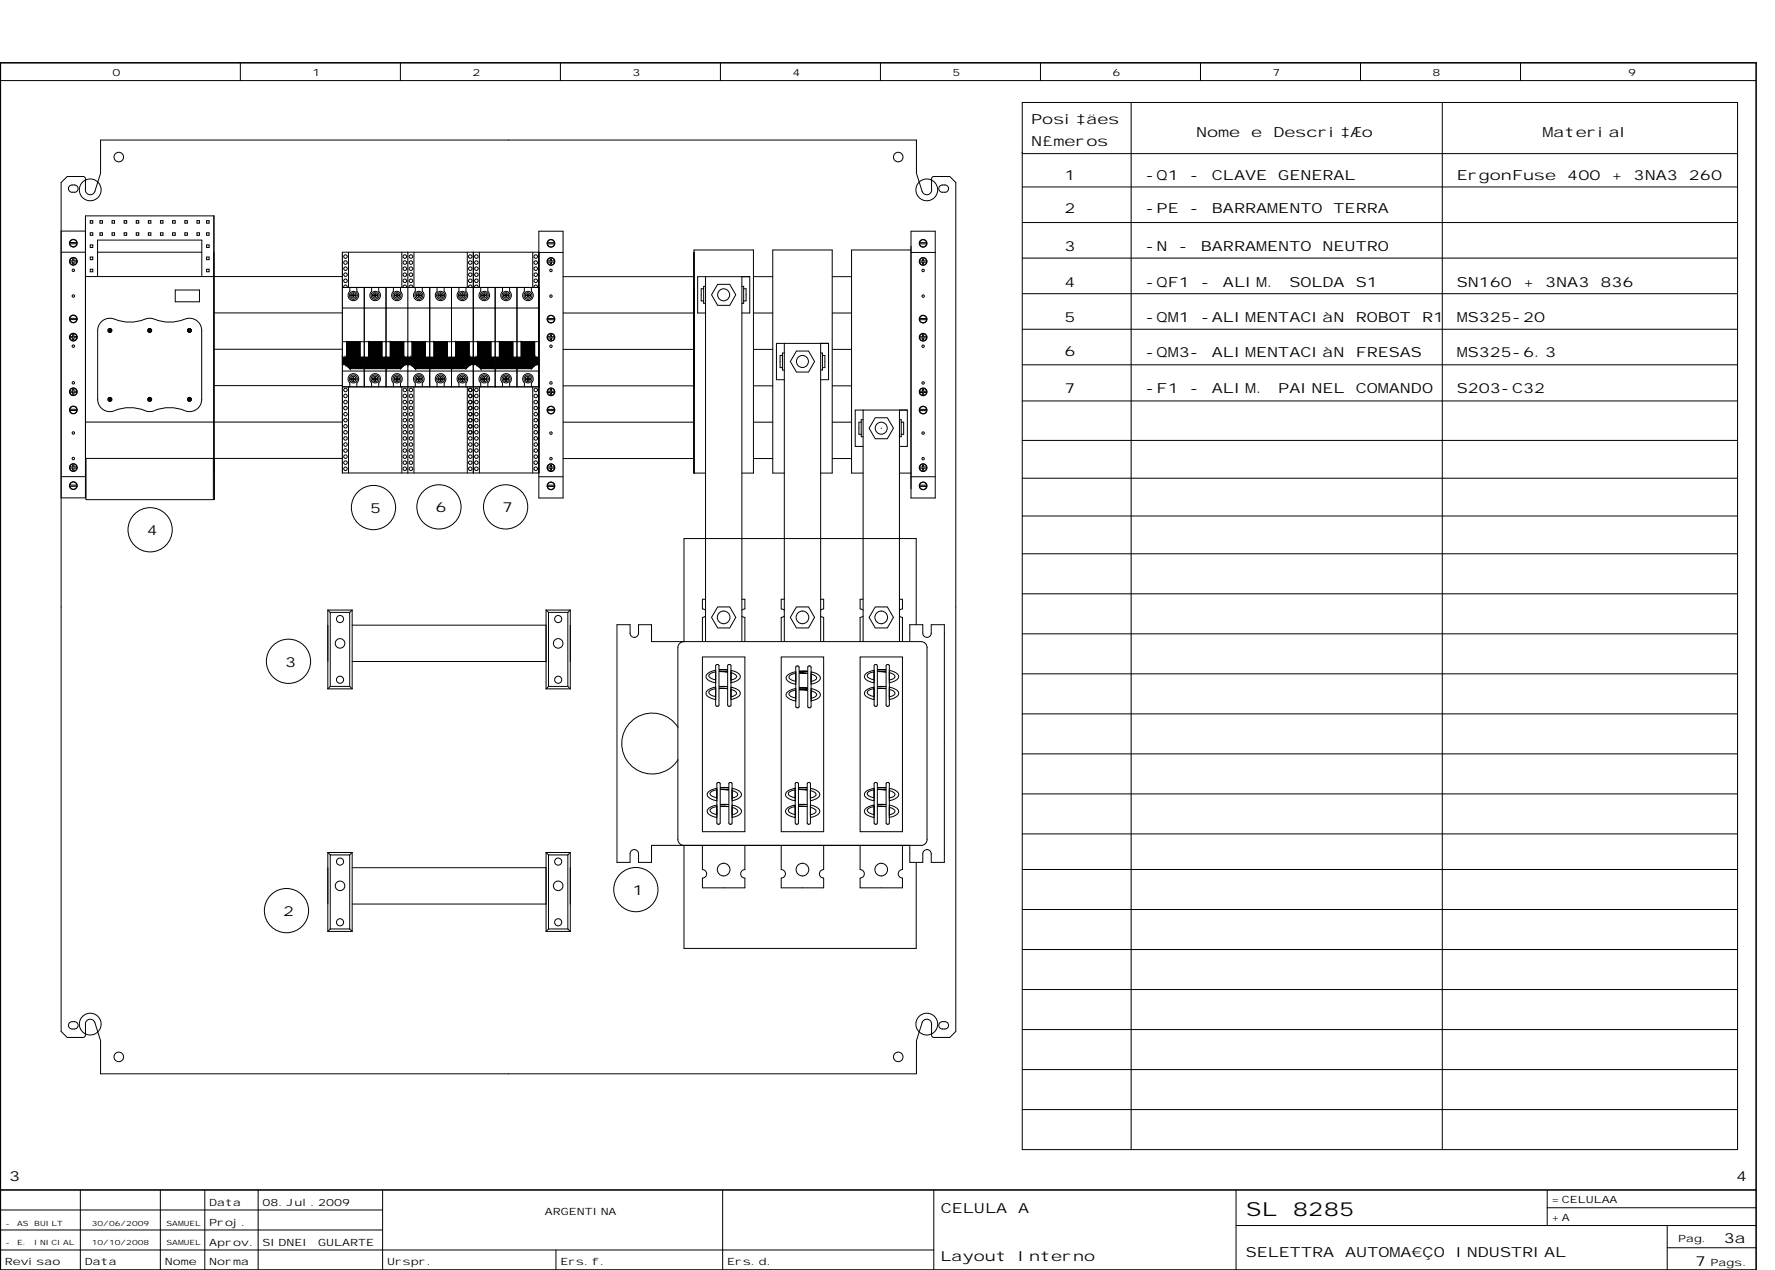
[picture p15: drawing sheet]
<svg xmlns="http://www.w3.org/2000/svg" width="399mm" height="286mm" viewBox="0 0 399 286" stroke-linecap="round" stroke-linejoin="round" font-family="sans-serif">
<defs><g id="words">
<g font-size="4.4">
<text x="280.4" y="273.5">SL</text>
<text x="290.8" y="273.5">8285</text>
</g>
<g font-size="3.1">
<text x="232" y="27.9">Posi‡äes</text>
<text x="232" y="32.9">N£meros</text>
<text x="269.1" y="30.9">Nome</text>
<text x="281.5" y="30.9">e</text>
<text x="286.5" y="30.9">Descri‡Æo</text>
<text x="347" y="30.9">Material</text>
<text x="239.5" y="40.5">1</text>
<text x="257.7" y="40.5">-Q1</text>
<text x="267.7" y="40.5">-</text>
<text x="272.7" y="40.5">CLAVE</text>
<text x="287.6" y="40.5">GENERAL</text>
<text x="327.7" y="40.5">ErgonFuse</text>
<text x="352.6" y="40.5">400</text>
<text x="362.6" y="40.5">+</text>
<text x="367.5" y="40.5">3NA3</text>
<text x="380" y="40.5">260</text>
<text x="239.5" y="48">2</text>
<text x="257.7" y="48">-PE</text>
<text x="267.7" y="48">-</text>
<text x="272.7" y="48">BARRAMENTO</text>
<text x="300" y="48">TERRA</text>
<text x="239.5" y="56.5">3</text>
<text x="257.7" y="56.5">-N</text>
<text x="265.2" y="56.5">-</text>
<text x="270.2" y="56.5">BARRAMENTO</text>
<text x="297.5" y="56.5">NEUTRO</text>
<text x="239.5" y="64.5">4</text>
<text x="257.7" y="64.5">-QF1</text>
<text x="270.2" y="64.5">-</text>
<text x="275.1" y="64.5">ALIM.</text>
<text x="290.1" y="64.5">SOLDA</text>
<text x="305" y="64.5">S1</text>
<text x="327.7" y="64.5">SN160</text>
<text x="342.7" y="64.5">+</text>
<text x="347.6" y="64.5">3NA3</text>
<text x="360.1" y="64.5">836</text>
<text x="239.5" y="72.5">5</text>
<text x="257.7" y="72.5">-QM1</text>
<text x="270.2" y="72.5">-ALIMENTACIàN</text>
<text x="305" y="72.5">ROBOT</text>
<text x="319.9" y="72.5">R1</text>
<text x="327.7" y="72.5">MS325-20</text>
<text x="239.5" y="80">6</text>
<text x="257.7" y="80.4">-QM3-</text>
<text x="272.7" y="80.4">ALIMENTACIàN</text>
<text x="305" y="80.4">FRESAS</text>
<text x="327.7" y="80.4">MS325-6.3</text>
<text x="239.5" y="88.5">7</text>
<text x="257.7" y="88.5">-F1</text>
<text x="267.7" y="88.5">-</text>
<text x="272.7" y="88.5">ALIM.</text>
<text x="287.6" y="88.5">PAINEL</text>
<text x="305" y="88.5">COMANDO</text>
<text x="327.7" y="88.5">S203-C32</text>
<text x="83.3" y="115.4">5</text>
<text x="98" y="115.2">6</text>
<text x="113" y="115.2">7</text>
<text x="33" y="120.4">4</text>
<text x="64.1" y="149.9">3</text>
<text x="142.3" y="201.3">1</text>
<text x="63.7" y="206">2</text>
<text x="2.1" y="265.6">3</text>
<text x="390.6" y="265.6">4</text>
<text x="211.7" y="272.9">CELULA</text>
<text x="229.1" y="272.9">A</text>
<text x="387.8" y="279.7">3a</text>
<text x="211.6" y="283.7">Layout</text>
<text x="229" y="283.7">Interno</text>
<text x="280.3" y="282.8">SELETTRA</text>
<text x="302.6" y="282.8">AUTOMA€ÇO</text>
<text x="327.5" y="282.8">INDUSTRIAL</text>
<text x="381.3" y="284.8">7</text>
</g>
<g font-size="2.3">
<text x="25.3" y="17.1">0</text>
<text x="70.3" y="17.1">1</text>
<text x="106.3" y="17.1">2</text>
<text x="142.3" y="17.1">3</text>
<text x="178.3" y="17.1">4</text>
<text x="214.3" y="17.1">5</text>
<text x="250.3" y="17.1">6</text>
<text x="286.3" y="17.1">7</text>
<text x="322.3" y="17.1">8</text>
<text x="366.3" y="17.1">9</text>
<text x="47.1" y="271.1">Data</text>
<text x="47.1" y="275.6">Proj.</text>
<text x="59.1" y="271.1">08.Jul.2009</text>
<text x="122.6" y="273.3">ARGENTINA</text>
<text x="349.1" y="270.6">= CELULAA</text>
<text x="349.1" y="274.6">+ A</text>
<text x="47.1" y="280.1">Aprov.</text>
<text x="59.1" y="280.1">SIDNEI</text>
<text x="71.6" y="280.1">GULARTE</text>
<text x="377.5" y="279.4">Pag.</text>
<text x="1.1" y="284.4">Revisao</text>
<text x="19.1" y="284.4">Data</text>
<text x="37.1" y="284.4">Nome</text>
<text x="47.1" y="284.4">Norma</text>
<text x="87.1" y="284.4">Urspr.</text>
<text x="126.1" y="284.4">Ers.f.</text>
<text x="163.6" y="284.4">Ers.d.</text>
<text x="384.8" y="284.8">Pags.</text>
</g>
<g font-size="1.6">
<text x="1.2" y="275.6">-</text>
<text x="3.8" y="275.6">AS</text>
<text x="7.7" y="275.6">BUILT</text>
<text x="20.7" y="275.6">30/06/2009</text>
<text x="37.5" y="275.6">SAMUEL</text>
<text x="1.2" y="280">-</text>
<text x="3.8" y="280">E.</text>
<text x="7.7" y="280">INICIAL</text>
<text x="20.7" y="280">10/10/2008</text>
<text x="37.5" y="280">SAMUEL</text>
</g>
</g></defs>
<g fill="none" stroke="#000" stroke-width=".22">
<path d="M.1 18.1h395M54.1 14.1v4M90.1 14.1v4M126.1 14.1v4M162.1 14.1v4M198.1 14.1v4M234.1 14.1v4M270.1 14.1v4M306.1 14.1v4M342.1 14.1v4M18.7 39.7h-3.6l-1.3 1.4v190.9l1.3 1.3h3.9l.2-.5v-2.5M18.7 39.7l.3 .1 .2 .4v2.5"/>
<path d="M210.1 39.7l-.4 .2-.1 .3v2.5M210.1 39.7h3.6l1.3 1.4v190.9l-1.3 1.3h-3.9l-.2-.5v-2.5M230 23.1h160.9v235.5h-160.9zM230 34.6h160.9M254.5 23.1v235.5M324.5 23.1v235.5M13.8 56.7h5.4M13.8 52h5.4M15.6 41.8a1.07 1.07 0 0 1 1.3-.2 1.07 1.07 0 0 1 .6 1.1 1.16 1.16 0 0 1-1.2 .6 1.16 1.16 0 0 1-.9-.9zM15.7 58.9h.7v.4h.2v-.4h.7M15.7 58.7h.7v-.5h.2v.5h.7M15.7 54.8h1.6"/>
<path d="M15.7 54.6h1.6M19.2 42.7a1.1 1.1 0 0 0 .9 1.1 1.1 1.1 0 0 0 1.2-.8l1.3-4v-7.5h183.6v7.5l1.3 4M20.3 49.6h.6v.6h-.6zM20.3 52.4h.6v.5h-.6zM20.3 55.1h.6v.6h-.6zM20.3 57.8h.6v.6h-.6zM22 56.7h23.4M22.5 49.6h.6v.6h-.6zM22.5 52.4h.6v.5h-.6zM25.2 49.6h.6v.6h-.6zM25.2 52.4h.6v.5h-.6zM27.9 49.6h.6v.6h-.6z"/>
<path d="M27.9 52.4h.6v.5h-.6zM30.7 49.6h.5v.6h-.5zM30.7 52.4h.5v.5h-.5zM33.4 49.6h.5v.6h-.5zM33.4 52.4h.5v.5h-.5zM36.1 49.6h.6v.6h-.6zM36.1 52.4h.6v.5h-.6zM38.8 49.6h.6v.6h-.6zM38.8 52.4h.6v.5h-.6zM41.6 49.6h.5v.6h-.5zM41.6 52.4h.5v.5h-.5zM44.3 49.6h.6v.6h-.6z"/>
<path d="M44.3 52.4h.6v.5h-.6zM46.5 49.6h.6v.6h-.6zM46.5 57.8h.6v.6h-.6zM46.5 55.1h.6v.6h-.6zM46.5 52.4h.6v.5h-.6zM77 56.7l49.7 .1M78.4 56.7v8M90.4 56.7v8M93.1 56.7v8M105.1 56.7v8M106.5 56.7v49.7M107.9 56.7v8"/>
<path d="M119.9 56.7v8M121.2 52h5.5v60h-5.5zM123.1 59h.7v.4h.3v-.4h.7M123.1 58.7h.7v-.4h.3v.4h.7M123.1 54.9h1.7M123.1 54.6h1.7M204.9 56.2h-13.3v50.2h2.6M204.9 56.8h5.5M204.9 52h5.5v60h-5.5zM206.9 58.7h.6v-.4h.3v.4h.7M206.9 59h.6v.4h.3v-.4h.7M206.9 54.9h1.6"/>
<path d="M206.9 54.6h1.6M209.6 42.7a1.1 1.1 0 0 1-.9 1.1 1.1 1.1 0 0 1-1.2-.8M211.4 41.8a1.09 1.09 0 0 1 1.3-.2 1.09 1.09 0 0 1 .6 1.1 1.18 1.18 0 0 1-1.1 .6 1.18 1.18 0 0 1-1-.9zM230 42.1h160.9M230 50.1h160.9M230 58.1h160.9M15.7 75.7h.7v-.4h.2v.4h.7M15.7 76h.7v.4h.2v-.4h.7M15.7 71.9h1.6M15.7 71.6h1.6M19.2 62.2h57.8M20.3 60.6h.6v.5h-.6z"/>
<path d="M22 62.2v-8.2h23.4v8.2M24.4 74.1l.2 .2-.2 .3M24.5 74.7l.2-.3 .2 .3M24.5 74l.2 .2 .2-.2M25.1 74.1l-.3 .2 .3 .3M25.8 71.8a2.75 2.75 0 0 0-3.8 2.5v15.5a2.75 2.75 0 0 0 3.8 2.6M25.8 71.8a8.9 8.9 0 0 0 6.8 0M32.6 71.8l1.3-.2 .8 .2M33.3 74.1l.3 .2-.3 .3M33.4 74.7l.3-.3 .2 .3M33.4 74l.3 .2 .2-.2M34 74.1l-.2 .2 .2 .3"/>
<path d="M34.8 71.8a8.9 8.9 0 0 0 6.7 0M39.4 65.2h5.5v2.7h-5.5zM41.6 71.8a2.75 2.75 0 0 1 3.8 2.5v15.5a2.75 2.75 0 0 1-3.8 2.6M42.3 74.1l.2 .2-.2 .3M42.4 74.7l.2-.3 .3 .3M42.4 74l.2 .2 .3-.2M42.9 74.1l-.2 .2 .2 .3M46.5 60.6h.6v.5h-.6zM48.1 78.6h28.9M48.1 70.4h28.9M77 64.7h44.2M77 76.9h44.2"/>
<path d="M77 69.3h44.2M77.3 64.6a.4 .4 0 0 1 .4-.5 .4 .4 0 0 1 .4 .5M78 76.9v3.5M78.7 64.7v.8a1.2 1.2 0 0 0-.1 1.8 1.2 1.2 0 0 0 1.8-.1 1.2 1.2 0 0 0-.1-1.7M78.9 66.4l.5-.1v-.2l.2 .3h.5M78.9 66.5h.5v.3l.2-.3h.5M79.1 66.4v.1M79.8 66.4v.1M80.3 64.7v.8M81 76.9v3.5M81.9 64.7v15.7M82.9 76.9v3.5"/>
<path d="M83.6 64.7v.8a1.2 1.2 0 0 0-.1 1.8 1.2 1.2 0 0 0 1.8-.1 1.2 1.2 0 0 0-.1-1.7v-.8M83.8 66.4l.5-.1v-.2l.3 .3h.4M83.8 66.5h.5v.3l.3-.3h.4M84.1 66.4v.1M84.7 66.4v.1M85.9 76.9v3.5M86.9 64.7v15.7M87.8 76.9v3.5M88.5 64.7v.8M88.7 66.5l.5 .1M89 66.4v.1M89.2 66.3l-.5 .1"/>
<path d="M89.2 66.3l.2-.2v.2l.5 .1M89.7 66.4v.1M89.9 66.5h-.5v.3l-.2-.2M90.1 64.7v.8a1.2 1.2 0 0 1 .1 1.7 1.2 1.2 0 0 1-1.8 .1 1.2 1.2 0 0 1 .1-1.8M90.7 64.6a.4 .4 0 0 1 .4-.5 .4 .4 0 0 1 .4 .5M90.8 76.9v3.5M92.1 64.6a.4 .4 0 0 1 .4-.5 .4 .4 0 0 1 .3 .5M92.7 76.9v3.5M93.4 64.7v.8a1.2 1.2 0 0 0 0 1.8 1.2 1.2 0 0 0 1.7-.1 1.2 1.2 0 0 0-.1-1.7v-.8M93.6 66.5h.5l.1 .3 .1-.3h.5M93.6 66.4l.5-.1 .1-.2 .1 .3h.5M93.9 66.4v.1"/>
<path d="M94.5 66.4v.1M95.7 76.9v3.5M96.7 64.7v15.7M97.6 76.9v3.5M98.3 64.7v.8a1.2 1.2 0 0 0 0 1.8 1.2 1.2 0 0 0 1.7-.1 1.2 1.2 0 0 0-.1-1.7M98.5 66.5h.5l.1 .3 .2-.3h.4M98.5 66.4l.5-.1 .1-.2 .2 .3h.4M98.8 66.4v.1M99.4 66.4v.1M99.9 64.7v.8M100.7 76.9v3.5M101.6 64.7v15.7"/>
<path d="M102.5 76.9v3.5M103.3 64.7v.8M103.4 66.5h.6v.3l.2-.3h.4M103.4 66.4l.6-.1v-.2l.2 .3h.4M103.7 66.4v.1M104.4 66.4v.1M104.8 64.7v.8a1.2 1.2 0 0 1 .1 1.7 1.2 1.2 0 0 1-1.7 .1 1.2 1.2 0 0 1 0-1.8M105.4 64.6a.4 .4 0 0 1 .4-.5 .4 .4 0 0 1 .4 .5M105.6 76.9v3.5M106.8 64.6a.4 .4 0 0 1 .4-.5 .4 .4 0 0 1 .4 .5M107.4 76.9v3.5M108.2 64.7l-.1 .8a1.2 1.2 0 0 0 0 1.8 1.2 1.2 0 0 0 1.7-.1 1.2 1.2 0 0 0-.1-1.7l.1-.8"/>
<path d="M108.4 66.5h.5v.3l.2-.3h.5M108.4 66.4l.5-.1v-.2l.2 .3h.5M108.6 66.4v.1M109.3 66.4v.1M110.4 76.9v3.5M111.4 64.7v15.7M112.3 76.9v3.5M113.1 64.7l-.1 .8a1.2 1.2 0 0 0 0 1.8 1.2 1.2 0 0 0 1.7-.1 1.2 1.2 0 0 0-.1-1.7l.1-.8M113.3 66.5h.5v.3l.2-.3h.5M113.3 66.4l.5-.1v-.2l.2 .3h.5M113.5 66.4v.1M114.2 66.4v.1"/>
<path d="M115.4 76.9v3.5M116.3 64.7v15.7M117.3 76.9v3.5M118 64.7v.8a1.2 1.2 0 0 0-.1 1.8 1.2 1.2 0 0 0 1.7-.1 1.2 1.2 0 0 0 0-1.7v-.8M118.2 66.5h.5v.3l.2-.3h.5M118.2 66.4l.5-.1v-.2l.2 .3h.5M118.4 66.4v.1M119.1 66.4v.1M120.1 64.6a.4 .4 0 0 1 .4-.5 .4 .4 0 0 1 .4 .5M120.3 76.9v3.5M123.1 75.7h.7v-.4h.3v.4h.7M123.1 76h.7v.4h.3v-.4h.7"/>
<path d="M123.1 71.6h1.7M123.1 71.9h1.7M126.7 78.6h29.4M126.7 62.2h29.4M126.7 70.4h29.4M158.3 65h-.5v2.7h.5M158.7 70.4h-1.7v-8.2h11.7v8.2h-1.8M158.7 62.2v82.1M158.7 64.4h-.4v3.8h.4M161.5 64h2.7l1.3 2.3-1.3 2.4h-2.7l-1.4-2.4zM166.9 62.2v82.1M166.9 64.4h.4v3.8h-.4"/>
<path d="M167.3 65h.6v2.7h-.6M169.5 78.6h4.4M169.5 62.2h4.4M169.5 70.4h4.4M176 80h-.5v2.7h.5M176.4 77.2v67.1M176.4 79.4h-.4v3.8h.4M179.2 79h2.7l1.4 2.3-1.4 2.4h-2.7l-1.4-2.4zM184.6 77.2v67.1M184.6 79.4h.4v3.8h-.4M185 80h.6v2.7h-.6M187.2 78.6h4.4"/>
<path d="M187.2 62.2h4.4M187.2 70.4h4.4M206.9 75.7h.6v-.4h.3v.4h.7M206.9 76h.6v.4h.3v-.4h.7M206.9 71.6h1.6M206.9 71.9h1.6M230 66.1h160.9M230 74.1h160.9M15.7 88h.7v-.4h.2v.4h.7M15.7 92.1h1.6M15.7 92.3h1.6M15.7 88.2h.7v.5h.2v-.5h.7"/>
<path d="M19.2 94.9h57.8M24.4 89.6l.2 .2-.2 .3M24.5 89.5l.2 .2 .2-.2M24.5 90.2l.2-.3 .2 .3M25.1 89.6l-.3 .2 .3 .3M25.8 92.3a9 9 0 0 1 6.8 0M32.6 92.4l1.3 .2 .8-.2M33.3 89.6l.3 .2-.3 .3M33.4 90.2l.3-.3 .2 .3M33.4 89.5l.3 .2 .2-.2M34 89.6l-.2 .2 .2 .3M34.8 92.3a9 9 0 0 1 6.7 0"/>
<path d="M42.3 89.6l.2 .2-.2 .3M42.4 90.2l.2-.3 .3 .3M42.4 89.5l.2 .2 .3-.2M42.9 89.6l-.2 .2 .2 .3M48.1 86.7h28.9M77 82h.7l1 .9h11.4l1-.9h1.3l1 .9h11.4l1-.9h1.4l1 .9h11.4l1-.9h.6M77 87h44.2M77 83.5h44.2M77 80.4h44.2M78.4 87v19.4M78.9 85.3h.5v.3l.2-.3h.5M78.9 85.2l.5-.1v-.2l.2 .3h.5"/>
<path d="M79.1 85.2v.1M79.8 85.2v.1M80.3 86.1v.9M80.3 86.1a1.2 1.2 0 0 0 .1-1.7 1.2 1.2 0 0 0-1.8 0 1.2 1.2 0 0 0 .1 1.7v.9M81.9 82.9v4.1M83.6 87v-.9a1.2 1.2 0 0 1-.1-1.7 1.2 1.2 0 0 1 1.8 0 1.2 1.2 0 0 1-.1 1.7v.9M83.8 85.3h.5v.3h.2l.1-.3h.4M83.8 85.2l.5-.1v-.2l.3 .3h.4M84.1 85.2v.1M84.7 85.2v.1M86.9 82.9v4.1M88.5 86.1a1.2 1.2 0 0 1-.1-1.7 1.2 1.2 0 0 1 1.8 0 1.2 1.2 0 0 1-.1 1.7v.9"/>
<path d="M88.5 86.1v.9M88.7 85.3l.5 .1M89 85.2v.1M89.2 85.1l-.5 .1M89.2 85.1l.2-.2v.2l.5 .1M89.7 85.2v.1M89.9 85.3h-.5v.3l-.2-.2M90.4 87v19.4M93.1 87v19.4M93.4 87v-.9a1.2 1.2 0 0 1 0-1.7 1.2 1.2 0 0 1 1.7 0 1.2 1.2 0 0 1-.1 1.7v.9M93.6 85.2l.5-.1 .1-.2 .1 .3h.5M93.6 85.3h.5l.1 .3 .1-.3h.5"/>
<path d="M93.9 85.2v.1M94.5 85.2v.1M96.7 82.9v4.1M98.5 85.2l.5-.1 .1-.2 .2 .3h.4M98.5 85.3h.5l.1 .3h.1l.1-.3h.4M98.8 85.2v.1M99.4 85.2v.1M99.9 86.1a1.2 1.2 0 0 0 .1-1.7 1.2 1.2 0 0 0-1.7 0 1.2 1.2 0 0 0 0 1.7v.9M99.9 86.1v.9M101.6 82.9v4.1M103.2 86.1a1.2 1.2 0 0 1 0-1.7 1.2 1.2 0 0 1 1.7 0 1.2 1.2 0 0 1-.1 1.7v.9M103.3 86.1v.9"/>
<path d="M103.4 85.2l.6-.1v-.2l.1 .2 .5 .1M103.4 85.3h.6v.3l.1-.3h.5M103.7 85.2v.1M104.4 85.2v.1M105.1 87v19.4M107.9 87v19.4M108.2 87l-.1-.9a1.2 1.2 0 0 1 0-1.7 1.2 1.2 0 0 1 1.7 0 1.2 1.2 0 0 1-.1 1.7l.1 .9M108.4 85.2l.5-.1v-.2l.2 .3h.5M108.4 85.3h.5v.3l.2-.3h.5M108.6 85.2v.1M109.3 85.2v.1M111.4 82.9v4.1"/>
<path d="M113.1 87l-.1-.9a1.2 1.2 0 0 1 0-1.7 1.2 1.2 0 0 1 1.7 0 1.2 1.2 0 0 1-.1 1.7l.1 .9M113.3 85.2l.5-.1v-.2l.2 .3h.5M113.3 85.3h.5v.3h.1l.1-.3h.5M113.5 85.2v.1M114.2 85.2v.1M116.3 82.9v4.1M118 87v-.9a1.2 1.2 0 0 1-.1-1.7 1.2 1.2 0 0 1 1.7 0 1.2 1.2 0 0 1 0 1.7v.9M118.2 85.2l.5-.1v-.2l.2 .3h.5M118.2 85.3h.5v.3l.2-.3h.5M118.4 85.2v.1M119.1 85.2v.1M119.9 87v19.4"/>
<path d="M123.1 88h.7v-.4h.3v.4h.7M123.1 88.3h.7v.4h.3v-.4h.7M123.1 92.1h1.7M123.1 92.4h1.7M126.7 95h29.4M126.7 86.8h29.4M169.5 95h4.4M169.5 86.8h4.4M176.4 85.4h-1.7v-8.2h11.7v8.2h-1.8M187.2 95h4.4M187.2 86.8h4.4M193.7 95h-.5v2.7h.5"/>
<path d="M194.2 92.2v52.1M194.2 94.4h-.5v3.8h.5M196.9 94h2.7l1.4 2.3-1.4 2.4h-2.7l-1.4-2.4zM198.2 96.3h.1M198.3 96.3h.1M202.4 92.2v52.1M202.4 94.4h.4v3.8h-.4M202.8 95h.5v2.7h-.5M206.9 88h.6v-.4h.3v.4h.7M206.9 88.3h.6v.4h.3v-.4h.7M206.9 92.1h1.6M206.9 92.4h1.6"/>
<path d="M230 90.2h160.9M230 82.1h160.9M230 99.1h160.9M13.8 107.2h5.4M15.7 105.3h.7v.4h.2v-.4h.7M15.7 105h.7v-.4h.2v.4h.7M15.7 109.1h1.6M15.7 109.4h1.6M19.2 103.1h57.8M19.4 103.1v9.3h28.6v-9.3M48.1 106.4v-57.8h-28.9v63.4h-5.4M48.3 103.1v9.3"/>
<path d="M77 106.4h44.2M121.2 107.2h5.5M123.1 105.3h.7v.4h.3v-.4h.7M123.1 105h.7v-.4h.3v.4h.7M123.1 109.1h1.7M123.1 109.4h1.7M126.7 103.1h29.4M158.7 106.4h-2.6v-50.2h13.4v50.2h-2.6M169.5 103.1h4.4M176.4 106.4h-2.5v-50.2h13.3v50.2h-2.6M187.2 103.1h4.4M194.2 100.4h-1.8v-8.2h11.7v8.2h-1.7"/>
<path d="M202.4 106.4h2.5M204.9 107.2h5.5M206.9 105h.6v-.4h.3v.4h.7M206.9 105.3h.6v.4h.3v-.4h.7M206.9 109.1h1.6M206.9 109.4h1.6M230 107.6h160.9M230 116.1h160.9M73.7 137.2v17.7M73.7 137.2h5.5M73.7 137.2l.6 .5M74.3 137.7v16.7"/>
<path d="M74.3 137.7h4.4M78.7 137.7v16.7M79.2 137.2v17.7M79.2 137.2l-.5 .5M122.8 137.2v17.7M122.8 137.2h5.5M122.8 137.2l.6 .5M123.4 137.7v16.7M123.4 137.7h4.4M127.8 137.7v16.7M128.3 137.2v17.7M128.3 137.2l-.5 .5"/>
<path d="M158.7 138.6l-.7 .3v5.4M158.7 134.8h-.7v2.2l.7 .2M161.5 136.5h2.7l1.3 2.4-1.3 2.3h-2.7l-1.4-2.3zM166.9 138.6l.7 .3v5.4M166.9 134.8h.7v2.2l-.7 .2M176.4 138.6l-.6 .3v5.4M176.4 134.8h-.6v2.2l.6 .2M179.2 136.5h2.7l1.4 2.4-1.4 2.3h-2.7l-1.4-2.3zM184.6 138.6l.7 .3v5.4M184.6 134.8h.7v2.2l-.7 .2M194.2 134.8h-.7v2.2l.7 .2M194.2 138.6l-.7 .3v5.4"/>
<path d="M196.9 136.5h2.7l1.4 2.4-1.4 2.3h-2.7l-1.4-2.3zM202.3 138.6l.7 .3v5.4M202.4 134.8h.6v2.2l-.7 .2M230 124.6h160.9M230 133.6h160.9M73.7 154.9h5.5M74.3 154.4h4.4M74.3 154.4l-.6 .5M78.7 154.4l.5 .5M79.2 148.8h43.6M79.2 140.6h43.6M122.8 154.9h5.5"/>
<path d="M123.4 154.4h4.4M123.4 154.4l-.6 .5M127.8 154.4l.5 .5M158 147.8h9.6v39.3h-9.6zM159.2 155.3l1.8-.8v2.9a2.5 2.5 0 0 1-2.2-1.5zM159.2 151.5l1.8-.7v2.8a2.42 2.42 0 0 1-2.2-1.4zM159.5 155.5l1.5-.6v1.8a1.68 1.68 0 0 1-1.5-1zM159.5 151.7l1.5-.6v1.8a1.8 1.8 0 0 1-1.5-.9zM161.1 149.5a.41 .41 0 0 1 .7 .2v8.9a.39 .39 0 0 1-.4 .3 .39 .39 0 0 1-.4-.3zM161.8 154.4h1.9zM161.8 154.8l1.9 .1zM161.8 151l1.9 .1z"/>
<path d="M161.8 150.7h1.9zM163.8 149.5a.43 .43 0 0 1 .7 .2v8.9a.39 .39 0 0 1-.4 .3 .39 .39 0 0 1-.4-.3zM164.5 154.5a2.46 2.46 0 0 1 2.1 1.4 1.62 1.62 0 0 1-1.4 1.3l-.7 .1zM164.5 155.1a1.42 1.42 0 0 1 1.2 .8 1.44 1.44 0 0 1-1.2 .8zM164.5 150.8a2.35 2.35 0 0 1 2.1 1.4 1.65 1.65 0 0 1-1.4 1.2l-.7 .2zM164.5 151.3a1.54 1.54 0 0 1 1.2 .9 1.34 1.34 0 0 1-1.2 .8zM175.8 147.8h9.5v39.3h-9.5zM177.2 155.6l1.8-.7v2.8a2.58 2.58 0 0 1-2.2-1.4zM177.2 151.8l1.8-.7v2.8a2.46 2.46 0 0 1-2.2-1.4zM177.6 155.8l.3-.2 1.1-.4v1.8a1.59 1.59 0 0 1-1.5-.9zM177.6 152l.3-.2 1.1-.4v1.9a1.7 1.7 0 0 1-1.5-1zM179.1 149.9a.43 .43 0 0 1 .7 .2v8.8a.39 .39 0 0 1-.4 .3 .39 .39 0 0 1-.4-.3z"/>
<path d="M179.8 154.7l1.9 .1zM179.8 155.1l1.9 .1zM179.8 151.4l1.9 .1zM179.8 151h1.9zM181.8 149.9a.43 .43 0 0 1 .7 .2v8.8a.39 .39 0 0 1-.4 .3 .39 .39 0 0 1-.4-.3zM182.5 154.9a2.46 2.46 0 0 1 2.1 1.4 1.66 1.66 0 0 1-1.4 1.2l-.7 .2zM182.5 155.4a1.49 1.49 0 0 1 1.2 .9 1.44 1.44 0 0 1-1.2 .8zM182.5 151.1a2.38 2.38 0 0 1 2.1 1.4 2.04 2.04 0 0 1-2.1 1.4zM182.5 151.6a1.54 1.54 0 0 1 1.2 .9 1.44 1.44 0 0 1-1.2 .8zM193.5 147.8h9.5v39.3h-9.5zM194.8 155.3l1.9-.8v2.9a2.58 2.58 0 0 1-2.2-1.5zM194.8 151.5l1.9-.7v2.8a2.5 2.5 0 0 1-2.2-1.4z"/>
<path d="M195.2 155.5l.3-.3 1.2-.3v1.8a1.68 1.68 0 0 1-1.6-1zM195.2 151.7l.3-.2 1.2-.4v1.8a1.8 1.8 0 0 1-1.6-.9zM196.7 149.5a.4 .4 0 0 1 .7 .2v8.9a.37 .37 0 0 1-.4 .3 .37 .37 0 0 1-.3-.3zM197.4 154.4h2zM197.4 154.8l2 .1zM197.4 151l2 .1zM197.4 150.7h2zM199.4 149.5a.41 .41 0 0 1 .7 .2v8.9a.37 .37 0 0 1-.4 .3 .37 .37 0 0 1-.3-.3zM200.1 154.5a2.55 2.55 0 0 1 2.1 1.4 2.05 2.05 0 0 1-2.1 1.4zM200.1 155.1a1.07 1.07 0 0 1 1.2 1.1l-1.2 .5zM200.1 150.8a2.42 2.42 0 0 1 2.1 1.4 2.08 2.08 0 0 1-2.1 1.4zM200.1 151.3a1.1 1.1 0 0 1 1.2 1.1l-1.2 .6z"/>
<path d="M204.7 144.3v-3.8h2.9v1.9a.95 .95 0 0 0 1 1 .95 .95 0 0 0 .9-1v-1.9h3v53.5h-3v-2a.95 .95 0 0 0-.9-.9 .95 .95 0 0 0-1 .9v2h-2.9v-3.9M206.1 140.5v-19.4h-52.2v23.2a1.37 1.37 0 0 0-1.4 1.4v43.1a1.37 1.37 0 0 0 1.4 1.4M230 142.6h160.9M230 151.6h160.9M152.5 163.6a6.9 6.9 0 0 0-10.2-1.6 6.9 6.9 0 0 0 0 10.4 6.9 6.9 0 0 0 10.2-1.5M159.5 178l1.8-.7v2.8a2.5 2.5 0 0 1-2.2-1.4zM159.8 178.2l.3-.2 1.2-.4v1.9a1.8 1.8 0 0 1-1.6-1zM161.4 176.1a.43 .43 0 0 1 .6 .2v8.8a.39 .39 0 0 1-.3 .3 .39 .39 0 0 1-.4-.3zM162 177.6l2 .1zM162 177.2h2zM164.1 176.1a.4 .4 0 0 1 .6 .2v8.8a.37 .37 0 0 1-.4 .3 .37 .37 0 0 1-.3-.3zM164.7 177.3a2.35 2.35 0 0 1 2.1 1.4 1.75 1.75 0 0 1-1.4 1.2l-.7 .2z"/>
<path d="M164.7 177.8a1.1 1.1 0 0 1 1.2 1.1l-1.2 .6zM177.1 178l1.8-.7v2.8a2.5 2.5 0 0 1-2.2-1.4zM177.4 178.2l1.5-.6v1.9a1.8 1.8 0 0 1-1.6-1zM179 176.1a.41 .41 0 0 1 .6 .2v8.8a.37 .37 0 0 1-.3 .3 .37 .37 0 0 1-.4-.3zM179.6 177.6l2 .1zM179.6 177.2h2zM181.7 176.1a.41 .41 0 0 1 .6 .2v8.8a.37 .37 0 0 1-.3 .3 .37 .37 0 0 1-.4-.3zM182.3 177.3a2.42 2.42 0 0 1 2.2 1.4 1.75 1.75 0 0 1-1.4 1.2l-.8 .2zM182.3 177.8a1.1 1.1 0 0 1 1.2 1.1l-1.2 .6zM194.8 178l1.9-.7v2.8a2.5 2.5 0 0 1-2.2-1.4zM195.2 178.2l.3-.2 1.2-.4v1.9a1.8 1.8 0 0 1-1.6-1zM196.7 176.1a.4 .4 0 0 1 .7 .2v8.8a.37 .37 0 0 1-.4 .3 .37 .37 0 0 1-.3-.3z"/>
<path d="M197.4 177.6l2 .1zM197.4 177.2h2zM199.4 176.1a.41 .41 0 0 1 .7 .2v8.8a.37 .37 0 0 1-.4 .3 .37 .37 0 0 1-.3-.3zM200.1 177.3a2.42 2.42 0 0 1 2.1 1.4 1.75 1.75 0 0 1-1.4 1.2l-.7 .2zM200.1 177.8a1.1 1.1 0 0 1 1.2 1.1l-1.2 .6zM230 160.6h160.9M230 169.6h160.9M230 178.6h160.9M73.7 191.7v17.8M73.7 191.7h5.5M73.7 191.7l.6 .6M74.3 192.3v16.6"/>
<path d="M74.3 192.3h4.4M78.7 192.3v16.6M79.2 191.7v17.8M79.2 191.7l-.5 .6M79.2 195.2h43.6M122.8 191.7h5.5M122.8 191.7l.6 .6M122.8 191.7v17.8M123.4 192.3h4.4M123.4 192.3v16.6M127.8 192.3v16.6M128.3 191.7v17.8"/>
<path d="M128.3 191.7l-.5 .6M153.9 190.1v23.2h52.2v-19.3M158 190.1v5.5a.95 .95 0 0 1 1 .9 .95 .95 0 0 1-1 1M158 197.5v2.2h9.6v-2.2M159.5 181.8l1.8-.7v2.8a2.58 2.58 0 0 1-2.2-1.4zM159.8 182l.3-.2 1.2-.4v1.8a1.75 1.75 0 0 1-1.6-.9zM162 180.9l2 .1zM162 181.3l2 .1zM164.7 181.1a2.46 2.46 0 0 1 2.1 1.4 2.05 2.05 0 0 1-2.1 1.4zM164.7 181.6a1.1 1.1 0 0 1 1.2 1.1l-1.2 .6zM167.6 190.1v5.5a.95 .95 0 0 0-1 .9 .95 .95 0 0 0 1 1M175.8 190.1v5.5a.95 .95 0 0 1 .9 .9 .95 .95 0 0 1-.9 1"/>
<path d="M175.8 197.5v2.2h9.5v-2.2M177.1 181.8l1.1-.6 .7-.1v2.8a2.58 2.58 0 0 1-2.2-1.4zM177.4 182l1.5-.6v1.8a1.75 1.75 0 0 1-1.6-.9zM179.6 180.9l2 .1zM179.6 181.3l2 .1zM182.3 181.1a2.55 2.55 0 0 1 2.2 1.4 2.05 2.05 0 0 1-2.2 1.4zM182.3 181.6a1.1 1.1 0 0 1 1.2 1.1l-1.2 .6zM185.3 190.1v5.5a.95 .95 0 0 0-.9 .9 .95 .95 0 0 0 .9 1M193.5 190.1v5.5a.95 .95 0 0 1 1 .9 .95 .95 0 0 1-1 1M193.5 197.5v2.2h9.5v-2.2M194.8 181.8l1.9-.7v2.8a2.58 2.58 0 0 1-2.2-1.4zM195.2 182l.3-.2 1.2-.4v1.8a1.75 1.75 0 0 1-1.6-.9z"/>
<path d="M197.4 180.9l2 .1zM197.4 181.3l2 .1zM200.1 181.1a2.55 2.55 0 0 1 2.1 1.4 2.05 2.05 0 0 1-2.1 1.4zM200.1 181.6a1.1 1.1 0 0 1 1.2 1.1l-1.2 .6zM203 190.1v5.5a.95 .95 0 0 0-.9 .9 .95 .95 0 0 0 .9 1M207.2 190.1h-60.6v3.9h-2.9v-2a.95 .95 0 0 0-1-.9 .95 .95 0 0 0-1 .9v2h-2.9v-53.5h2.9l.1 1.9a.95 .95 0 0 0 .9 1 .95 .95 0 0 0 1-1v-1.9h2.9v3.8h60.6a1.37 1.37 0 0 1 1.4 1.4v43.1a1.33 1.33 0 0 1-1.4 1.4M230 187.6h160.9M230 195.6h160.9M73.7 209.5h5.5M74.3 208.9h4.4M74.3 208.9l-.6 .6M78.7 208.9l.5 .6"/>
<path d="M79.2 203.3h43.6M122.8 209.5h5.5M123.4 208.9h4.4M123.4 208.9l-.6 .6M127.8 208.9l.5 .6M230 204.6h160.9M230 213.6h160.9M15.6 230a1.07 1.07 0 0 1 1.3-.2 1.07 1.07 0 0 1 .6 1.1 1.16 1.16 0 0 1-1.2 .6 1.16 1.16 0 0 1-.9-.9zM207.5 230l-1.3 4.1v7.4h-183.6v-7.4l-1.3-4.1a1.1 1.1 0 0 0-1.2-.8 1.1 1.1 0 0 0-.9 1.1M207.5 230a1.1 1.1 0 0 1 1.2-.8 1.1 1.1 0 0 1 .9 1.1M211.4 230a1.09 1.09 0 0 1 1.3-.3 1.09 1.09 0 0 1 .6 1.2 1.18 1.18 0 0 1-1.1 .6 1.18 1.18 0 0 1-1-.9zM230 222.6h160.9"/>
<path d="M230 231.6h160.9M230 240.6h160.9M230 249.6h160.9M.1 272.1h86M.1 276.6h86M18.1 267.6v18M36.1 267.6v18M46.1 267.6v18M58.1 267.6v18M86.1 267.6v18M162.6 267.6v18M210.1 267.6v18"/>
<path d="M278.1 267.6v18M278.1 275.6h117M348.1 267.6v8M348.1 271.6h47M375.1 275.6v10M.1 281.1h210M125.1 281.1v4.5M375.1 280.6h20"/>
<circle cx="26.7" cy="35.3" r="1.08"/>
<circle cx="202.1" cy="35.3" r="1.08"/>
<circle cx="16.5" cy="54.7" r=".88"/>
<circle cx="16.5" cy="58.8" r=".88"/>
<circle cx="16.5" cy="58.8" r=".8"/>
<circle cx="16.5" cy="54.7" r=".8"/>
<circle cx="20.3" cy="42.7" r="2.45"/>
<circle cx="77.7" cy="57.7" r=".4"/>
<circle cx="77.7" cy="59.1" r=".4"/>
<circle cx="91.1" cy="57.7" r=".4"/>
<circle cx="91.1" cy="59.1" r=".4"/>
<circle cx="92.4" cy="57.7" r=".4"/>
<circle cx="92.4" cy="59.1" r=".4"/>
<circle cx="105.8" cy="57.7" r=".4"/>
<circle cx="105.8" cy="59.1" r=".4"/>
<circle cx="107.2" cy="57.7" r=".4"/>
<circle cx="107.2" cy="59.1" r=".4"/>
<circle cx="120.5" cy="57.7" r=".4"/>
<circle cx="120.5" cy="59.1" r=".4"/>
<circle cx="123.9" cy="54.7" r=".88"/>
<circle cx="123.9" cy="58.8" r=".88"/>
<circle cx="123.9" cy="54.7" r=".8"/>
<circle cx="123.9" cy="58.8" r=".8"/>
<circle cx="207.7" cy="54.7" r=".88"/>
<circle cx="207.7" cy="58.8" r=".88"/>
<circle cx="207.7" cy="54.7" r=".8"/>
<circle cx="207.7" cy="58.8" r=".8"/>
<circle cx="208.5" cy="42.7" r="2.45"/>
<circle cx="16.5" cy="71.7" r=".88"/>
<circle cx="16.5" cy="71.7" r=".8"/>
<circle cx="16.5" cy="75.8" r=".88"/>
<circle cx="16.5" cy="75.8" r=".8"/>
<circle cx="16.5" cy="60.8" r=".28"/>
<circle cx="16.5" cy="66.6" r=".28"/>
<circle cx="16.5" cy="77.9" r=".28"/>
<circle cx="24.7" cy="74.3" r=".45"/>
<circle cx="24.7" cy="74.3" r=".4"/>
<circle cx="33.7" cy="74.3" r=".45"/>
<circle cx="33.7" cy="74.3" r=".4"/>
<circle cx="42.6" cy="74.3" r=".4"/>
<circle cx="42.6" cy="74.3" r=".45"/>
<circle cx="77.7" cy="61.8" r=".4"/>
<circle cx="77.7" cy="60.4" r=".4"/>
<circle cx="77.7" cy="63.2" r=".4"/>
<circle cx="79.5" cy="66.4" r=".9"/>
<circle cx="79.5" cy="66.4" r=".6"/>
<circle cx="84.4" cy="66.4" r=".9"/>
<circle cx="84.4" cy="66.4" r=".6"/>
<circle cx="89.3" cy="66.4" r=".9"/>
<circle cx="89.3" cy="66.4" r=".6"/>
<circle cx="91.1" cy="60.4" r=".4"/>
<circle cx="91.1" cy="61.8" r=".4"/>
<circle cx="91.1" cy="63.2" r=".4"/>
<circle cx="92.4" cy="61.8" r=".4"/>
<circle cx="92.4" cy="60.4" r=".4"/>
<circle cx="92.4" cy="63.2" r=".4"/>
<circle cx="94.2" cy="66.4" r=".9"/>
<circle cx="94.2" cy="66.4" r=".6"/>
<circle cx="99.1" cy="66.4" r=".9"/>
<circle cx="99.1" cy="66.4" r=".6"/>
<circle cx="104" cy="66.4" r=".9"/>
<circle cx="104" cy="66.4" r=".6"/>
<circle cx="105.8" cy="60.4" r=".4"/>
<circle cx="105.8" cy="61.8" r=".4"/>
<circle cx="105.8" cy="63.2" r=".4"/>
<circle cx="107.2" cy="60.4" r=".4"/>
<circle cx="107.2" cy="61.8" r=".4"/>
<circle cx="107.2" cy="63.2" r=".4"/>
<circle cx="108.9" cy="66.4" r=".9"/>
<circle cx="108.9" cy="66.4" r=".6"/>
<circle cx="113.8" cy="66.4" r=".9"/>
<circle cx="113.8" cy="66.4" r=".6"/>
<circle cx="118.7" cy="66.4" r=".6"/>
<circle cx="118.8" cy="66.4" r=".9"/>
<circle cx="120.5" cy="60.4" r=".4"/>
<circle cx="120.5" cy="61.8" r=".4"/>
<circle cx="120.5" cy="63.2" r=".4"/>
<circle cx="123.9" cy="75.8" r=".88"/>
<circle cx="123.9" cy="71.8" r=".88"/>
<circle cx="123.9" cy="71.8" r=".8"/>
<circle cx="123.9" cy="75.8" r=".8"/>
<circle cx="123.9" cy="66.6" r=".28"/>
<circle cx="123.9" cy="77.9" r=".28"/>
<circle cx="123.9" cy="60.8" r=".28"/>
<circle cx="162.8" cy="66.3" r="1.35"/>
<circle cx="207.7" cy="71.8" r=".88"/>
<circle cx="207.7" cy="75.8" r=".88"/>
<circle cx="207.7" cy="71.8" r=".8"/>
<circle cx="207.7" cy="75.8" r=".8"/>
<circle cx="207.7" cy="66.6" r=".28"/>
<circle cx="207.7" cy="77.9" r=".28"/>
<circle cx="207.7" cy="60.8" r=".28"/>
<circle cx="16.5" cy="92.2" r=".88"/>
<circle cx="16.5" cy="88.1" r=".88"/>
<circle cx="16.5" cy="92.2" r=".8"/>
<circle cx="16.5" cy="88.1" r=".8"/>
<circle cx="16.5" cy="97.4" r=".28"/>
<circle cx="16.5" cy="86.1" r=".28"/>
<circle cx="24.7" cy="89.8" r=".45"/>
<circle cx="24.7" cy="89.8" r=".4"/>
<circle cx="33.7" cy="89.8" r=".45"/>
<circle cx="33.7" cy="89.8" r=".4"/>
<circle cx="42.6" cy="89.8" r=".4"/>
<circle cx="42.6" cy="89.8" r=".45"/>
<circle cx="77.7" cy="91.8" r=".4"/>
<circle cx="77.7" cy="87.7" r=".4"/>
<circle cx="77.7" cy="97.2" r=".4"/>
<circle cx="77.7" cy="98.6" r=".4"/>
<circle cx="77.7" cy="93.2" r=".4"/>
<circle cx="77.7" cy="90.4" r=".4"/>
<circle cx="77.7" cy="95.9" r=".4"/>
<circle cx="77.7" cy="89.1" r=".4"/>
<circle cx="77.7" cy="100" r=".4"/>
<circle cx="77.7" cy="94.5" r=".4"/>
<circle cx="79.5" cy="85.2" r=".9"/>
<circle cx="79.5" cy="85.2" r=".6"/>
<circle cx="84.4" cy="85.2" r=".9"/>
<circle cx="84.4" cy="85.2" r=".6"/>
<circle cx="89.3" cy="85.2" r=".9"/>
<circle cx="89.3" cy="85.2" r=".6"/>
<circle cx="91.1" cy="91.8" r=".4"/>
<circle cx="91.1" cy="97.2" r=".4"/>
<circle cx="91.1" cy="87.7" r=".4"/>
<circle cx="91.1" cy="98.6" r=".4"/>
<circle cx="91.1" cy="93.2" r=".4"/>
<circle cx="91.1" cy="89.1" r=".4"/>
<circle cx="91.1" cy="95.9" r=".4"/>
<circle cx="91.1" cy="90.4" r=".4"/>
<circle cx="91.1" cy="100" r=".4"/>
<circle cx="91.1" cy="94.5" r=".4"/>
<circle cx="92.4" cy="91.8" r=".4"/>
<circle cx="92.4" cy="98.6" r=".4"/>
<circle cx="92.4" cy="87.7" r=".4"/>
<circle cx="92.4" cy="97.2" r=".4"/>
<circle cx="92.4" cy="93.2" r=".4"/>
<circle cx="92.4" cy="89.1" r=".4"/>
<circle cx="92.4" cy="90.4" r=".4"/>
<circle cx="92.4" cy="95.9" r=".4"/>
<circle cx="92.4" cy="100" r=".4"/>
<circle cx="92.4" cy="94.5" r=".4"/>
<circle cx="94.2" cy="85.2" r=".9"/>
<circle cx="94.2" cy="85.2" r=".6"/>
<circle cx="99.1" cy="85.2" r=".9"/>
<circle cx="99.1" cy="85.2" r=".6"/>
<circle cx="104" cy="85.2" r=".9"/>
<circle cx="104" cy="85.2" r=".6"/>
<circle cx="105.8" cy="91.8" r=".4"/>
<circle cx="105.8" cy="98.6" r=".4"/>
<circle cx="105.8" cy="87.7" r=".4"/>
<circle cx="105.8" cy="97.2" r=".4"/>
<circle cx="105.8" cy="93.2" r=".4"/>
<circle cx="105.8" cy="90.4" r=".4"/>
<circle cx="105.8" cy="95.9" r=".4"/>
<circle cx="105.8" cy="89.1" r=".4"/>
<circle cx="105.8" cy="100" r=".4"/>
<circle cx="105.8" cy="94.5" r=".4"/>
<circle cx="107.2" cy="91.8" r=".4"/>
<circle cx="107.2" cy="87.7" r=".4"/>
<circle cx="107.2" cy="98.6" r=".4"/>
<circle cx="107.2" cy="97.2" r=".4"/>
<circle cx="107.2" cy="93.2" r=".4"/>
<circle cx="107.2" cy="90.4" r=".4"/>
<circle cx="107.2" cy="89.1" r=".4"/>
<circle cx="107.2" cy="95.9" r=".4"/>
<circle cx="107.2" cy="100" r=".4"/>
<circle cx="107.2" cy="94.5" r=".4"/>
<circle cx="108.9" cy="85.2" r=".9"/>
<circle cx="108.9" cy="85.2" r=".6"/>
<circle cx="113.8" cy="85.2" r=".9"/>
<circle cx="113.8" cy="85.2" r=".6"/>
<circle cx="118.7" cy="85.2" r=".6"/>
<circle cx="118.8" cy="85.2" r=".9"/>
<circle cx="120.5" cy="91.8" r=".4"/>
<circle cx="120.5" cy="87.7" r=".4"/>
<circle cx="120.5" cy="98.6" r=".4"/>
<circle cx="120.5" cy="97.2" r=".4"/>
<circle cx="120.5" cy="93.2" r=".4"/>
<circle cx="120.5" cy="95.9" r=".4"/>
<circle cx="120.5" cy="89.1" r=".4"/>
<circle cx="120.5" cy="90.4" r=".4"/>
<circle cx="120.5" cy="100" r=".4"/>
<circle cx="120.5" cy="94.5" r=".4"/>
<circle cx="123.9" cy="88.1" r=".88"/>
<circle cx="123.9" cy="92.2" r=".88"/>
<circle cx="123.9" cy="88.1" r=".8"/>
<circle cx="123.9" cy="92.2" r=".8"/>
<circle cx="123.9" cy="86.1" r=".28"/>
<circle cx="123.9" cy="97.4" r=".28"/>
<circle cx="180.5" cy="81.3" r="1.35"/>
<circle cx="198.2" cy="96.3" r="1.35"/>
<circle cx="207.7" cy="92.2" r=".88"/>
<circle cx="207.7" cy="88.1" r=".88"/>
<circle cx="207.7" cy="88.1" r=".8"/>
<circle cx="207.7" cy="92.2" r=".8"/>
<circle cx="207.7" cy="86.1" r=".28"/>
<circle cx="207.7" cy="97.4" r=".28"/>
<circle cx="16.5" cy="109.2" r=".88"/>
<circle cx="16.5" cy="105.1" r=".88"/>
<circle cx="16.5" cy="105.1" r=".8"/>
<circle cx="16.5" cy="109.2" r=".8"/>
<circle cx="16.5" cy="103.1" r=".28"/>
<circle cx="33.8" cy="119.2" r="5"/>
<circle cx="77.7" cy="104.1" r=".4"/>
<circle cx="77.7" cy="105.4" r=".4"/>
<circle cx="77.7" cy="102.7" r=".4"/>
<circle cx="77.7" cy="101.3" r=".4"/>
<circle cx="84" cy="114.2" r="5"/>
<circle cx="91.1" cy="104.1" r=".4"/>
<circle cx="91.1" cy="105.4" r=".4"/>
<circle cx="91.1" cy="102.7" r=".4"/>
<circle cx="91.1" cy="101.3" r=".4"/>
<circle cx="92.4" cy="104.1" r=".4"/>
<circle cx="92.4" cy="105.4" r=".4"/>
<circle cx="92.4" cy="102.7" r=".4"/>
<circle cx="92.4" cy="101.3" r=".4"/>
<circle cx="98.7" cy="114" r="5"/>
<circle cx="105.8" cy="104.1" r=".4"/>
<circle cx="105.8" cy="105.4" r=".4"/>
<circle cx="105.8" cy="102.7" r=".4"/>
<circle cx="105.8" cy="101.3" r=".4"/>
<circle cx="107.2" cy="104.1" r=".4"/>
<circle cx="107.2" cy="105.4" r=".4"/>
<circle cx="107.2" cy="102.7" r=".4"/>
<circle cx="107.2" cy="101.3" r=".4"/>
<circle cx="113.7" cy="114" r="5"/>
<circle cx="120.5" cy="104.1" r=".4"/>
<circle cx="120.5" cy="105.4" r=".4"/>
<circle cx="120.5" cy="102.7" r=".4"/>
<circle cx="120.5" cy="101.3" r=".4"/>
<circle cx="123.9" cy="105.2" r=".88"/>
<circle cx="123.9" cy="105.2" r=".8"/>
<circle cx="123.9" cy="109.3" r=".88"/>
<circle cx="123.9" cy="109.3" r=".8"/>
<circle cx="123.9" cy="103.2" r=".28"/>
<circle cx="207.7" cy="105.2" r=".88"/>
<circle cx="207.7" cy="105.2" r=".8"/>
<circle cx="207.7" cy="109.3" r=".88"/>
<circle cx="207.7" cy="109.3" r=".8"/>
<circle cx="207.7" cy="103.2" r=".28"/>
<circle cx="76.5" cy="139.2" r=".8"/>
<circle cx="125.6" cy="139.2" r=".8"/>
<circle cx="162.8" cy="138.9" r="1.43"/>
<circle cx="180.5" cy="138.8" r="1.43"/>
<circle cx="198.3" cy="138.8" r="1.43"/>
<circle cx="64.9" cy="148.7" r="5"/>
<circle cx="76.5" cy="144.7" r="1.08"/>
<circle cx="76.5" cy="152.9" r=".8"/>
<circle cx="125.6" cy="144.7" r="1.08"/>
<circle cx="125.6" cy="152.9" r=".8"/>
<circle cx="76.5" cy="199.2" r="1.08"/>
<circle cx="76.5" cy="193.8" r=".8"/>
<circle cx="125.6" cy="199.2" r="1.08"/>
<circle cx="125.6" cy="193.8" r=".8"/>
<circle cx="162.8" cy="195.6" r="1.43"/>
<circle cx="180.5" cy="195.6" r="1.43"/>
<circle cx="198.2" cy="195.6" r="1.43"/>
<circle cx="64.4" cy="204.8" r="5"/>
<circle cx="76.5" cy="207.4" r=".8"/>
<circle cx="125.6" cy="207.4" r=".8"/>
<circle cx="143" cy="200.1" r="5"/>
<circle cx="20.3" cy="230.3" r="2.45"/>
<circle cx="26.7" cy="237.7" r="1.08"/>
<circle cx="202.1" cy="237.7" r="1.08"/>
<circle cx="208.5" cy="230.3" r="2.45"/>
</g>
<path d="M.1 14.1h395v271.5h-395zM.1 267.6h395" fill="none" stroke="#000" stroke-width=".35"/>
<path d="M77 56.7v49.7M91.8 56.7v49.7M106.5 56.7v49.7" fill="none" stroke="#000" stroke-width=".25"/>
<g fill="#000" stroke="#000" stroke-width=".22">
<path d="M78 76.9h3v3.5zM82.9 76.9h3v3.5zM87.8 76.9h3v3.5zM92.7 76.9h3v3.5zM97.6 76.9h3.1v3.5zM102.5 76.9h3.1v3.5zM107.4 76.9h3v3.5zM112.3 76.9h3.1v3.5zM117.3 76.9h3v3.5zM77 80.4h.7v1.6zM77 80.4l.7 1.6h-.7zM77.7 80.4h1v2.5z"/>
<path d="M77.7 80.4l1 2.5-1-.9zM78 76.9l3 3.5h-3zM78.7 80.4h3.2v2.5zM78.7 80.4l3.2 2.5h-3.2zM82.9 76.9l3 3.5h-3zM81.9 80.4h5v2.5zM81.9 80.4l5 2.5h-5zM86.9 80.4h3.2v2.5zM86.9 80.4l3.2 2.5h-3.2zM87.8 76.9l3 3.5h-3zM90.1 80.4h1v1.6zM90.1 80.4l1 1.6-1 .9z"/>
<path d="M91.1 80.4h.7v1.6zM91.1 80.4l.7 1.6h-.7zM91.8 80.4h.6v1.6zM91.8 80.4l.6 1.6h-.6zM92.4 80.4h1v2.5zM92.4 80.4l1 2.5-1-.9zM92.7 76.9l3 3.5h-3zM93.4 80.4h3.3v2.5zM93.4 80.4l3.3 2.5h-3.3zM97.6 76.9l3.1 3.5h-3.1zM96.7 80.4h4.9v2.5zM96.7 80.4l4.9 2.5h-4.9z"/>
<path d="M101.6 80.4h3.2v2.5zM101.6 80.4l3.2 2.5h-3.2zM102.5 76.9l3.1 3.5h-3.1zM104.8 80.4h1v1.6zM104.8 80.4l1 1.6-1 .9zM105.8 80.4h.7v1.6zM105.8 80.4l.7 1.6h-.7zM106.5 80.4h.7v1.6zM106.5 80.4l.7 1.6h-.7zM107.2 80.4h1v2.5zM107.2 80.4l1 2.5-1-.9zM107.4 76.9l3 3.5h-3z"/>
<path d="M108.2 80.4h3.2v2.5zM108.2 80.4l3.2 2.5h-3.2zM112.3 76.9l3.1 3.5h-3.1zM111.4 80.4h4.9v2.5zM111.4 80.4l4.9 2.5h-4.9zM116.3 80.4h3.3v2.5zM116.3 80.4l3.3 2.5h-3.3zM117.3 76.9l3 3.5h-3zM119.6 80.4h1v1.6zM119.6 80.4l1 1.6-1 .9zM120.6 80.4h.6v1.6zM120.6 80.4l.6 1.6h-.6z"/>
</g>
<use href="#words"/>
</svg>
